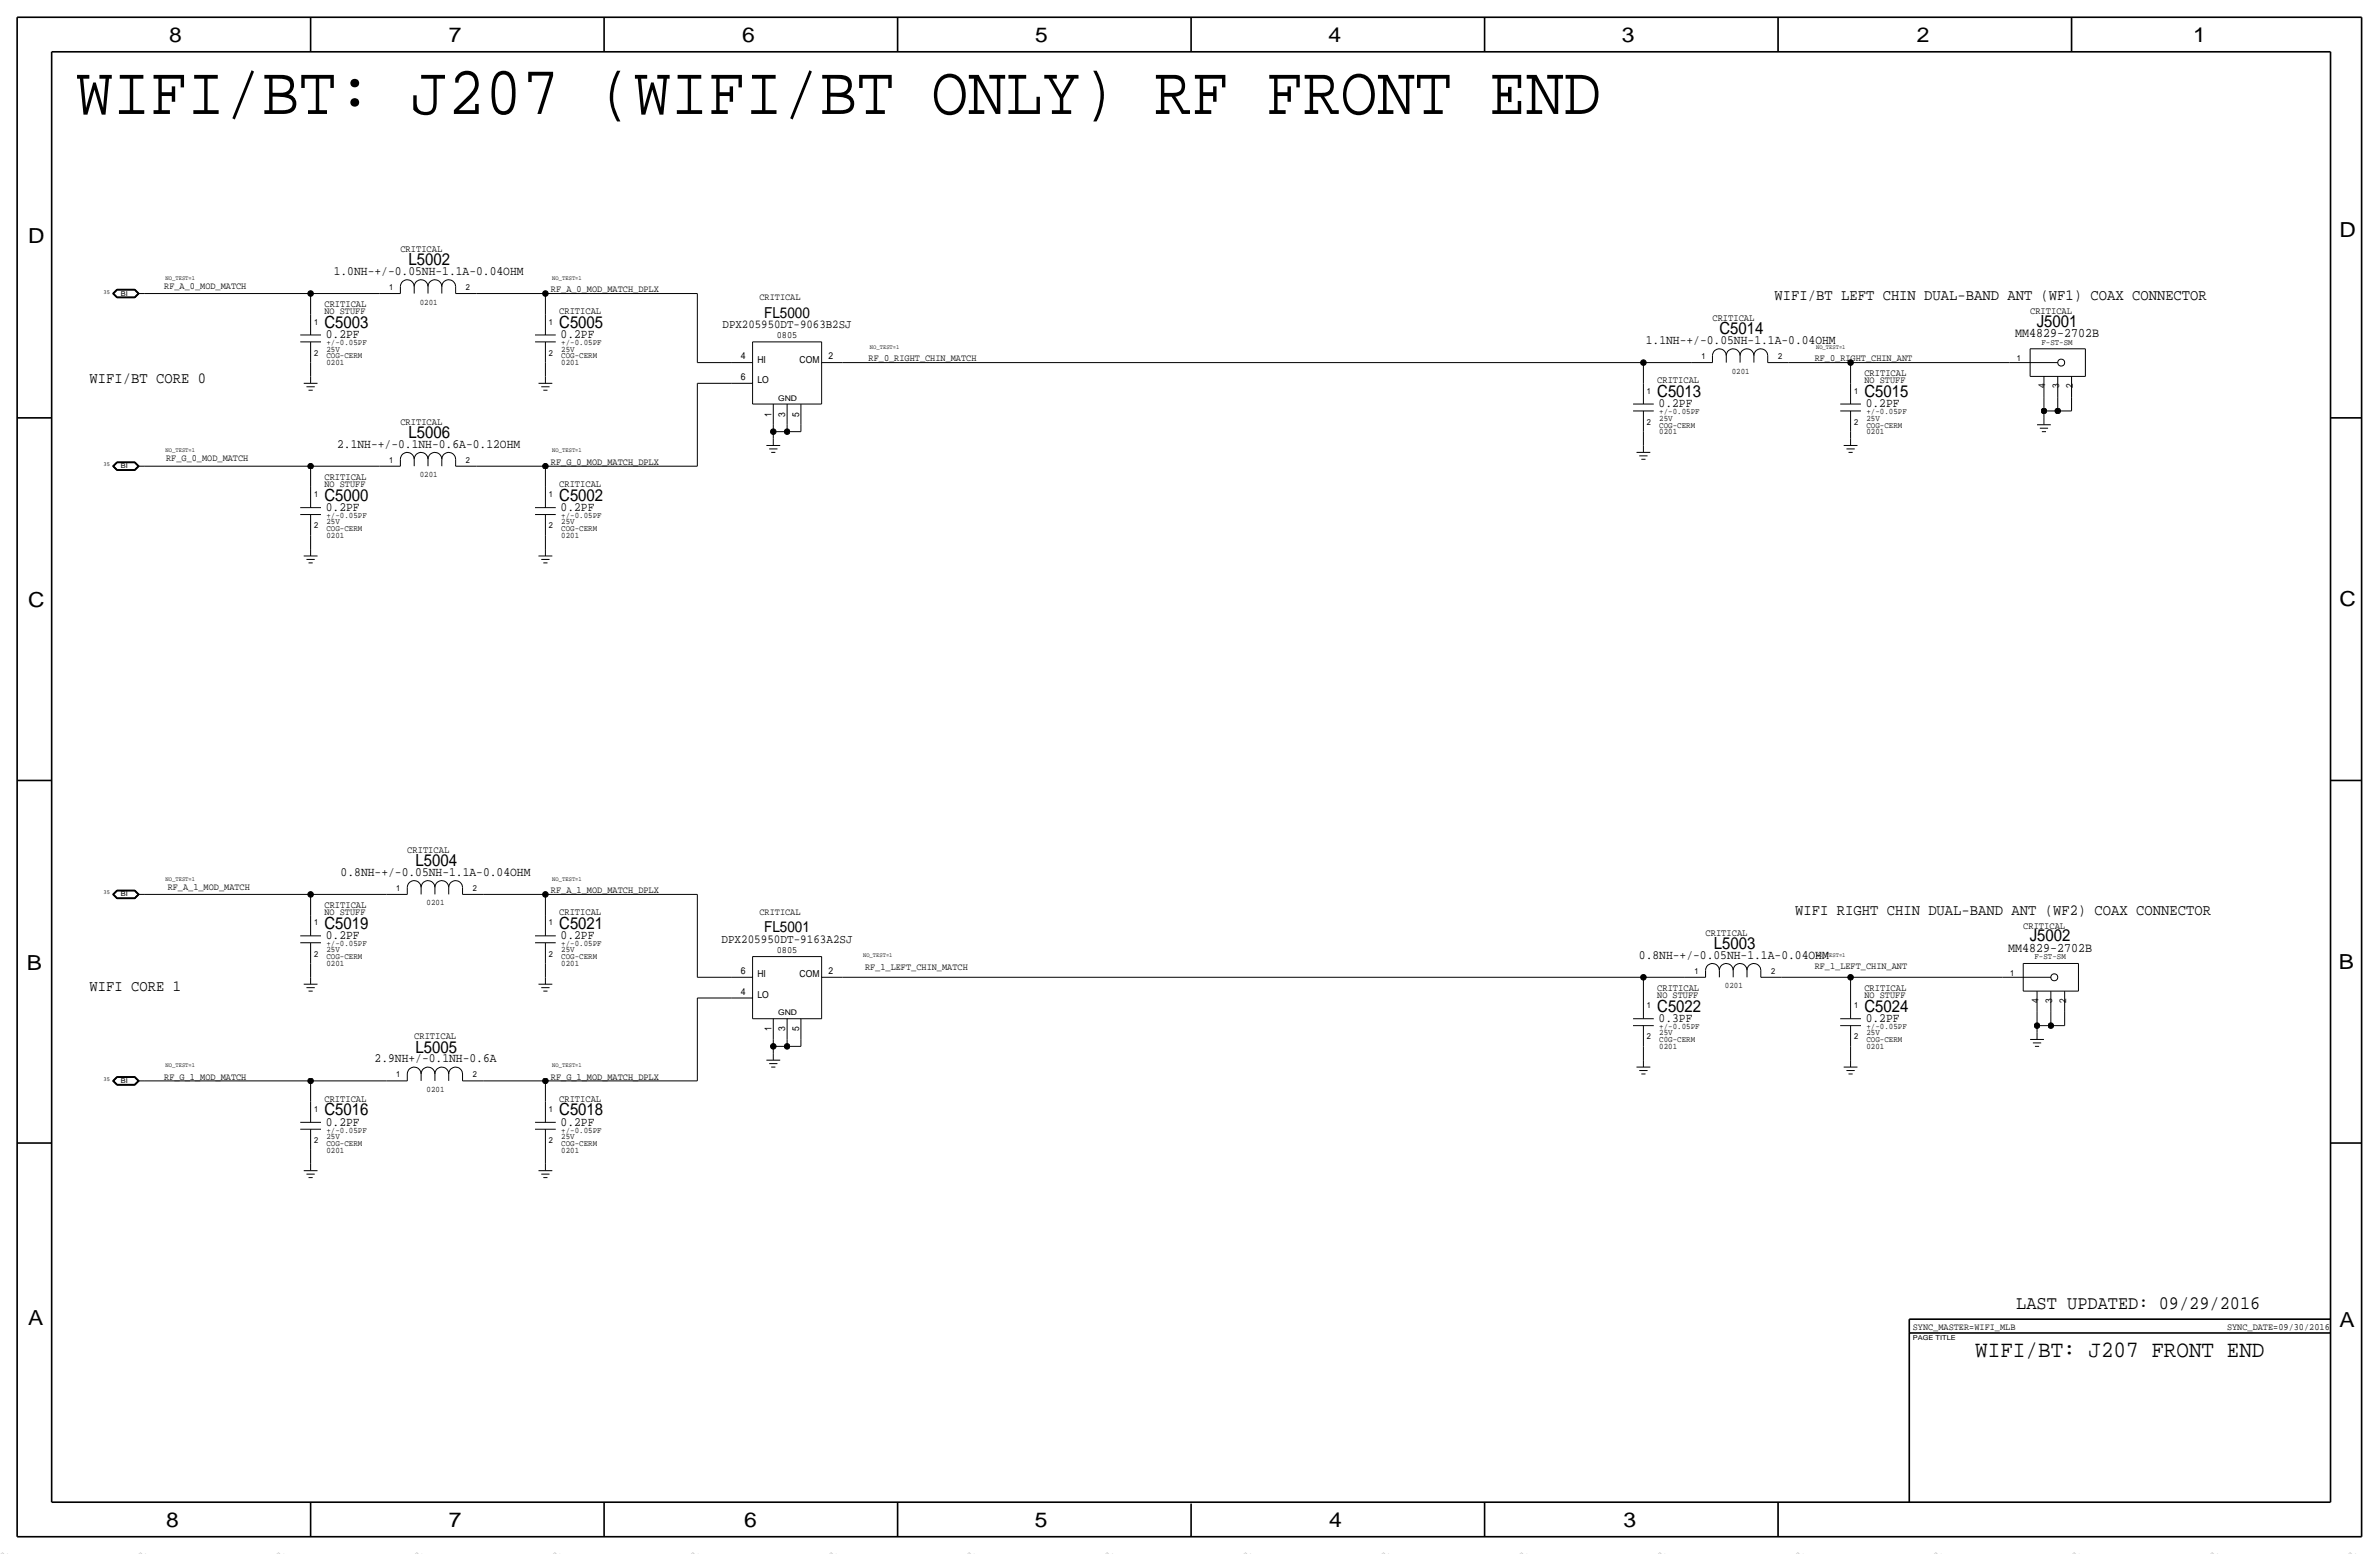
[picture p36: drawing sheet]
<svg xmlns="http://www.w3.org/2000/svg" width="875mm" height="572mm" viewBox="0 0 875 572" stroke-linecap="round" stroke-linejoin="round" font-family="sans-serif">
<defs><g id="words">
<text font-size="25.6" x="27.9" y="41.9">WIFI/BT: J207 (WIFI/BT ONLY) RF FRONT END</text>
<text font-size="8.6" x="726.5" y="499.1">WIFI/BT: J207 FRONT END</text>
<g font-size="7.6">
<text x="62.2" y="15.5">8</text>
<text x="165" y="15.5">7</text>
<text x="273" y="15.5">6</text>
<text x="380.7" y="15.5">5</text>
<text x="488.6" y="15.5">4</text>
<text x="596.6" y="15.5">3</text>
<text x="705.1" y="15.5">2</text>
<text x="806.7" y="15.5">1</text>
<text x="10.4" y="89.4">D</text>
<text x="860.5" y="87.1">D</text>
<text x="10.4" y="223.3">C</text>
<text x="860.5" y="222.8">C</text>
<text x="9.8" y="356.6">B</text>
<text x="860.2" y="356.4">B</text>
<text x="10.4" y="487.4">A</text>
<text x="860.5" y="488.2">A</text>
<text x="61.2" y="561.6">8</text>
<text x="165" y="561.6">7</text>
<text x="273.8" y="561.6">6</text>
<text x="380.7" y="561.6">5</text>
<text x="488.9" y="561.6">4</text>
<text x="597.1" y="561.6">3</text>
</g>
<text font-size="7" x="741.6" y="481.3">LAST UPDATED: 09/29/2016</text>
<g font-size="6.2">
<text x="150.3" y="97.5">L5002</text>
<text x="119.3" y="120.7">C5003</text>
<text x="205.7" y="120.7">C5005</text>
<text x="632.4" y="122.9">C5014</text>
<text x="749.1" y="120.1">J5001</text>
<text x="609.5" y="146.1">C5013</text>
<text x="685.7" y="146.1">C5015</text>
<text x="150.3" y="161">L5006</text>
<text x="119.3" y="184.2">C5000</text>
<text x="205.7" y="184.2">C5002</text>
<text x="152.8" y="318.5">L5004</text>
<text x="119.3" y="341.6">C5019</text>
<text x="205.7" y="341.6">C5021</text>
<text x="746.6" y="346.2">J5002</text>
<text x="630.4" y="349">L5003</text>
<text x="609.5" y="372.1">C5022</text>
<text x="685.7" y="372.1">C5024</text>
<text x="152.8" y="387.1">L5005</text>
<text x="119.3" y="410.2">C5016</text>
<text x="205.7" y="410.2">C5018</text>
</g>
<g font-size="5.7">
<text x="652.7" y="110.5">WIFI/BT LEFT CHIN DUAL-BAND ANT (WF1) COAX CONNECTOR</text>
<text x="33" y="141">WIFI/BT CORE 0</text>
<text x="660.3" y="336.5">WIFI RIGHT CHIN DUAL-BAND ANT (WF2) COAX CONNECTOR</text>
<text x="33" y="364.5">WIFI CORE 1</text>
</g>
<g font-size="5.6">
<text x="281.1" y="116.8">FL5000</text>
<text x="281.1" y="342.9">FL5001</text>
</g>
<g font-size="4.8">
<text x="741.2" y="124">MM4829-2702B</text>
<text x="738.6" y="350">MM4829-2702B</text>
</g>
<g font-size="4.7">
<text x="122.8" y="101.1">1.0NH-+/-0.05NH-1.1A-0.04OHM</text>
<text x="119.8" y="124.5">0.2PF</text>
<text x="206.2" y="124.5">0.2PF</text>
<text x="605.4" y="126.5">1.1NH-+/-0.05NH-1.1A-0.04OHM</text>
<text x="610.1" y="149.9">0.2PF</text>
<text x="686.3" y="149.9">0.2PF</text>
<text x="124" y="164.6">2.1NH-+/-0.1NH-0.6A-0.12OHM</text>
<text x="119.8" y="188">0.2PF</text>
<text x="206.2" y="188">0.2PF</text>
<text x="125.3" y="322.1">0.8NH-+/-0.05NH-1.1A-0.04OHM</text>
<text x="119.8" y="345.4">0.2PF</text>
<text x="206.2" y="345.4">0.2PF</text>
<text x="602.8" y="352.6">0.8NH-+/-0.05NH-1.1A-0.04OHM</text>
<text x="610.1" y="375.9">0.3PF</text>
<text x="686.3" y="375.9">0.2PF</text>
<text x="137.8" y="390.7">2.9NH+/-0.1NH-0.6A</text>
<text x="119.8" y="414">0.2PF</text>
<text x="206.2" y="414">0.2PF</text>
</g>
<text font-size="4.5" x="265.4" y="346.7">DPX205950DT-9163A2SJ</text>
<text font-size="4.4" x="265.8" y="120.6">DPX205950DT-9063B2SJ</text>
<g font-size="3.6">
<text x="147.3" y="92.7">CRITICAL</text>
<text x="119.3" y="113">CRITICAL</text>
<text x="205.7" y="115.6">CRITICAL</text>
<text x="629.9" y="118.1">CRITICAL</text>
<text x="746.7" y="115.6">CRITICAL</text>
<text x="609.5" y="141">CRITICAL</text>
<text x="685.7" y="138.4">CRITICAL</text>
<text x="147.3" y="156.2">CRITICAL</text>
<text x="119.3" y="176.5">CRITICAL</text>
<text x="205.7" y="179.1">CRITICAL</text>
<text x="149.8" y="313.7">CRITICAL</text>
<text x="119.3" y="334">CRITICAL</text>
<text x="205.7" y="336.6">CRITICAL</text>
<text x="744.2" y="341.6">CRITICAL</text>
<text x="627.3" y="344.2">CRITICAL</text>
<text x="609.5" y="364.5">CRITICAL</text>
<text x="685.7" y="364.5">CRITICAL</text>
<text x="152.3" y="382.3">CRITICAL</text>
<text x="119.3" y="405.1">CRITICAL</text>
<text x="205.7" y="405.1">CRITICAL</text>
</g>
<g font-size="3.5">
<text x="60.4" y="106.2">RF_A_0_MOD_MATCH</text>
<text x="202.6" y="107.4">RF_A_0_MOD_MATCH_DPLX</text>
<text x="279.3" y="110.5">CRITICAL</text>
<text x="119.3" y="115.6">NO STUFF</text>
<text x="285.7" y="124.5">0805</text>
<text x="272.5" y="132.1">4</text>
<text x="278.6" y="133.4">HI</text>
<text x="294.1" y="133.4">COM</text>
<text x="304.7" y="132.1">2</text>
<text x="319.5" y="132.8">RF_0_RIGHT_CHIN_MATCH</text>
<text x="667.5" y="132.8">RF_0_RIGHT_CHIN_ANT</text>
<text x="272.5" y="139.7">6</text>
<text x="278.6" y="141">LO</text>
<text x="685.7" y="141">NO STUFF</text>
<text x="752.3" y="142.7" transform="rotate(-90 752.3 142.7)">4</text>
<text x="757.4" y="142.7" transform="rotate(-90 757.4 142.7)">3</text>
<text x="762.5" y="142.7" transform="rotate(-90 762.5 142.7)">2</text>
<text x="283.8" y="153.2" transform="rotate(-90 283.8 153.2)">1</text>
<text x="288.8" y="153.2" transform="rotate(-90 288.8 153.2)">3</text>
<text x="293.9" y="153.2" transform="rotate(-90 293.9 153.2)">5</text>
<text x="61.1" y="169.7">RF_G_0_MOD_MATCH</text>
<text x="202.6" y="170.9">RF_G_0_MOD_MATCH_DPLX</text>
<text x="119.3" y="179.1">NO STUFF</text>
<text x="61.7" y="327.2">RF_A_1_MOD_MATCH</text>
<text x="202.6" y="328.4">RF_A_1_MOD_MATCH_DPLX</text>
<text x="119.3" y="336.6">NO STUFF</text>
<text x="279.3" y="336.6">CRITICAL</text>
<text x="285.7" y="350.5">0805</text>
<text x="272.5" y="358.1">6</text>
<text x="278.6" y="359.4">HI</text>
<text x="294.1" y="359.4">COM</text>
<text x="304.7" y="358.1">2</text>
<text x="318.2" y="356.9">RF_1_LEFT_CHIN_MATCH</text>
<text x="667.5" y="356.4">RF_1_LEFT_CHIN_ANT</text>
<text x="272.5" y="365.8">4</text>
<text x="278.6" y="367">LO</text>
<text x="609.5" y="367">NO STUFF</text>
<text x="685.7" y="367">NO STUFF</text>
<text x="749.8" y="368.7" transform="rotate(-90 749.8 368.7)">4</text>
<text x="754.8" y="368.7" transform="rotate(-90 754.8 368.7)">3</text>
<text x="759.9" y="368.7" transform="rotate(-90 759.9 368.7)">2</text>
<text x="283.8" y="379.2" transform="rotate(-90 283.8 379.2)">1</text>
<text x="288.8" y="379.2" transform="rotate(-90 288.8 379.2)">3</text>
<text x="293.9" y="379.2" transform="rotate(-90 293.9 379.2)">5</text>
<text x="60.4" y="397">RF_G_1_MOD_MATCH</text>
<text x="202.6" y="397">RF_G_1_MOD_MATCH_DPLX</text>
<text x="703.5" y="489">SYNC_MASTER=WIFI_MLB</text>
<text x="819.1" y="489">SYNC_DATE=09/30/2016</text>
</g>
<g font-size="3.1">
<text x="143.2" y="106.7">1</text>
<text x="171.4" y="106.7">2</text>
<text x="154.4" y="112">0201</text>
<text x="115.5" y="119.4">1</text>
<text x="201.9" y="119.4">1</text>
<text x="115.5" y="130.8">2</text>
<text x="120.1" y="131.8">COG-CERM</text>
<text x="120.1" y="127">+/-0.05PF</text>
<text x="120.1" y="129.3">25V</text>
<text x="201.9" y="130.8">2</text>
<text x="206.5" y="127">+/-0.05PF</text>
<text x="206.5" y="129.3">25V</text>
<text x="206.5" y="131.8">COG-CERM</text>
<text x="750.8" y="126.7">F-ST-SM</text>
<text x="120.1" y="134.4">0201</text>
<text x="206.5" y="134.4">0201</text>
<text x="625.8" y="132.1">1</text>
<text x="637" y="137.4">0201</text>
<text x="654" y="132.1">2</text>
<text x="741.9" y="132.8">1</text>
<text x="605.7" y="144.8">1</text>
<text x="681.9" y="144.8">1</text>
<text x="610.3" y="154.7">25V</text>
<text x="610.3" y="152.4">+/-0.05PF</text>
<text x="686.5" y="154.7">25V</text>
<text x="686.5" y="152.4">+/-0.05PF</text>
<text x="605.7" y="156.2">2</text>
<text x="610.3" y="157.2">COG-CERM</text>
<text x="610.3" y="159.8">0201</text>
<text x="681.9" y="156.2">2</text>
<text x="686.5" y="159.8">0201</text>
<text x="686.5" y="157.2">COG-CERM</text>
<text x="143.2" y="170.2">1</text>
<text x="171.4" y="170.2">2</text>
<text x="154.4" y="175.5">0201</text>
<text x="115.5" y="182.9">1</text>
<text x="201.9" y="182.9">1</text>
<text x="120.1" y="190.5">+/-0.05PF</text>
<text x="206.5" y="190.5">+/-0.05PF</text>
<text x="115.5" y="194.3">2</text>
<text x="120.1" y="195.3">COG-CERM</text>
<text x="120.1" y="192.8">25V</text>
<text x="120.1" y="197.9">0201</text>
<text x="201.9" y="194.3">2</text>
<text x="206.5" y="195.3">COG-CERM</text>
<text x="206.5" y="197.9">0201</text>
<text x="206.5" y="192.8">25V</text>
<text x="145.7" y="327.7">1</text>
<text x="173.9" y="327.7">2</text>
<text x="156.9" y="333">0201</text>
<text x="115.5" y="340.4">1</text>
<text x="201.9" y="340.4">1</text>
<text x="120.1" y="348">+/-0.05PF</text>
<text x="206.5" y="348">+/-0.05PF</text>
<text x="115.5" y="351.8">2</text>
<text x="120.1" y="350.3">25V</text>
<text x="120.1" y="352.8">COG-CERM</text>
<text x="201.9" y="351.8">2</text>
<text x="206.5" y="350.3">25V</text>
<text x="206.5" y="352.8">COG-CERM</text>
<text x="748.3" y="352.8">F-ST-SM</text>
<text x="120.1" y="355.3">0201</text>
<text x="206.5" y="355.3">0201</text>
<text x="623.3" y="358.1">1</text>
<text x="651.5" y="358.1">2</text>
<text x="739.3" y="358.9">1</text>
<text x="634.4" y="363.5">0201</text>
<text x="605.7" y="370.8">1</text>
<text x="681.9" y="370.8">1</text>
<text x="605.7" y="382.3">2</text>
<text x="610.3" y="378.5">+/-0.05PF</text>
<text x="610.3" y="380.7">25V</text>
<text x="610.3" y="383.3">C0G-CERM</text>
<text x="681.9" y="382.3">2</text>
<text x="686.5" y="378.5">+/-0.05PF</text>
<text x="686.5" y="380.7">25V</text>
<text x="686.5" y="383.3">COG-CERM</text>
<text x="610.3" y="385.8">0201</text>
<text x="686.5" y="385.8">0201</text>
<text x="145.7" y="396.2">1</text>
<text x="156.9" y="401.6">0201</text>
<text x="173.9" y="396.2">2</text>
<text x="115.5" y="408.9">1</text>
<text x="201.9" y="408.9">1</text>
<text x="120.1" y="418.8">25V</text>
<text x="120.1" y="416.6">+/-0.05PF</text>
<text x="206.5" y="416.6">+/-0.05PF</text>
<text x="206.5" y="418.8">25V</text>
<text x="115.5" y="420.4">2</text>
<text x="120.1" y="423.9">0201</text>
<text x="120.1" y="421.4">COG-CERM</text>
<text x="201.9" y="420.4">2</text>
<text x="206.5" y="421.4">COG-CERM</text>
<text x="206.5" y="423.9">0201</text>
</g>
<g font-size="2.9">
<text x="286.2" y="147.4">GND</text>
<text x="286.2" y="373.4">GND</text>
</g>
<g font-size="2.8" fill="#b6b6b4">
<text x="0" y="571.5" transform="rotate(45 0 571.5)">=</text>
<text x="50.8" y="571.5" transform="rotate(45 50.8 571.5)">=</text>
<text x="101.6" y="571.5" transform="rotate(45 101.6 571.5)">=</text>
<text x="152.4" y="571.5" transform="rotate(45 152.4 571.5)">=</text>
<text x="203.2" y="571.5" transform="rotate(45 203.2 571.5)">=</text>
<text x="254" y="571.5" transform="rotate(45 254 571.5)">=</text>
<text x="457.2" y="571.5" transform="rotate(45 457.2 571.5)">=</text>
<text x="508" y="571.5" transform="rotate(45 508 571.5)">=</text>
<text x="558.8" y="571.5" transform="rotate(45 558.8 571.5)">=</text>
<text x="609.6" y="571.5" transform="rotate(45 609.6 571.5)">=</text>
<text x="660.4" y="571.5" transform="rotate(45 660.4 571.5)">=</text>
<text x="711.2" y="571.5" transform="rotate(45 711.2 571.5)">=</text>
</g>
<g font-size="2.5">
<text x="44.4" y="108.7">BI</text>
<text x="44.4" y="172.2">BI</text>
<text x="44.4" y="329.7">BI</text>
<text x="44.4" y="398.3">BI</text>
<text x="703.5" y="492.8">PAGE TITLE</text>
</g>
<g font-size="2.3">
<text x="38.1" y="108">35</text>
<text x="60.9" y="102.9">NO_TEST=1</text>
<text x="203.1" y="102.9">NO_TEST=1</text>
<text x="320" y="128.3">NO_TEST=1</text>
<text x="668" y="128.3">NO_TEST=1</text>
<text x="60.9" y="166.4">NO_TEST=1</text>
<text x="203.1" y="166.4">NO_TEST=1</text>
<text x="38.1" y="171.5">35</text>
<text x="60.9" y="323.8">NO_TEST=1</text>
<text x="203.1" y="323.8">NO_TEST=1</text>
<text x="38.1" y="328.9">35</text>
<text x="317.4" y="351.8">NO_TEST=1</text>
<text x="668" y="351.8">NO_TEST=1</text>
<text x="60.9" y="392.4">NO_TEST=1</text>
<text x="203.1" y="392.4">NO_TEST=1</text>
<text x="38.1" y="397.5">35</text>
</g>
</g></defs>
<g fill="none" stroke="#000" stroke-width=".37">
<path d="M41.4 107.9l1.6 1.6zM41.4 108l1.6-1.6zM41.6 108l1.4-1.5zM41.6 108l1.4 1.4zM41.7 108l1.4-1.4zM41.7 108l1.4 1.3zM41.9 107.9l1.2 1.3zM43 109.5h6.6zM43 106.4h6.6zM43 109.4h6.6zM43 106.5h6.6zM43.1 106.6h6.4z"/>
<path d="M43.1 109.3h6.4zM43.1 109.2h6.4zM43.1 106.7h6.4zM43.1 106.7l-1.2 1.3zM49.5 109.2l1.2-1.3zM49.5 106.7l1.2 1.3zM49.5 109.3l1.4-1.3zM49.5 106.6l1.4 1.4zM49.6 106.5l1.5 1.5zM49.6 109.4l1.5-1.4zM49.6 106.4l1.6 1.6zM49.6 109.5l1.6-1.6z"/>
<path d="M50.7 108h2.6zM53.3 108h60.9zM114.2 115.6v7.6zM114.2 108h25.4zM114.2 108v7.6zM139.6 108h7.7zM147.3 105.4a2.54 2.54 0 0 1 2.5-2.5 2.54 2.54 0 0 1 2.5 2.5 2.54 2.54 0 0 1 2.6-2.5 2.54 2.54 0 0 1 2.5 2.5 2.54 2.54 0 0 1 2.6-2.5 2.54 2.54 0 0 1 2.5 2.5 2.54 2.54 0 0 1 2.5-2.5 2.54 2.54 0 0 1 2.6 2.5M147.3 105.4v2.6zM152.3 105.4v2.6zM157.4 105.4v2.6zM162.5 105.4v2.6zM167.6 105.4v2.6z"/>
<path d="M167.6 108h7.6zM175.2 108h25.4zM200.6 108h55.9zM200.6 108v7.6zM200.6 115.6v7.6zM256.5 108v25.4zM110.4 123.2h7.7zM110.4 125.7h7.7zM114.2 125.7v7.7zM114.2 133.4v5zM114.2 138.4v2.6zM196.8 125.7h7.6z"/>
<path d="M196.8 123.2h7.6zM200.6 133.4v5zM200.6 125.7v7.7zM200.6 138.4v2.6zM256.5 133.4h12.7zM269.2 133.4h7.6zM276.8 125.7h25.4zM276.8 125.7v22.9zM302.2 133.4h7.6zM302.2 125.7v22.9zM309.8 133.4h294.7zM604.5 133.3v7.7z"/>
<path d="M604.5 133.4h17.8zM622.3 133.4h7.6zM629.9 130.8v2.6zM629.9 130.8a2.54 2.54 0 0 1 2.5-2.5 2.54 2.54 0 0 1 2.6 2.5 2.54 2.54 0 0 1 2.5-2.5 2.54 2.54 0 0 1 2.5 2.5 2.54 2.54 0 0 1 2.6-2.5 2.54 2.54 0 0 1 2.5 2.5 2.54 2.54 0 0 1 2.6-2.5 2.54 2.54 0 0 1 2.5 2.5M635 130.8v2.6zM640 130.8v2.6zM645.1 130.8v2.6zM650.2 133.4h7.6zM650.2 130.8v2.6zM657.8 133.4h22.9zM680.7 133.4h58.4zM680.7 133.3v7.7z"/>
<path d="M739.1 133.4h17.8zM746.7 138.4h20.3zM746.7 128.3v10.1zM746.7 128.3h20.3zM751.8 138.4v7.7zM756.9 138.4v7.7zM762 138.4v7.7zM767 128.3v10.1zM111.7 141h5.1zM112.7 142.2h3.1zM113.5 143.5h1.5zM198.1 141h5z"/>
<path d="M199.1 142.2h3zM199.8 143.5h1.6zM256.5 141v30.5zM256.5 141h12.7zM269.2 141h7.6zM276.8 148.6h25.4zM284.4 158.8h5.1zM284.4 158.7v2.6zM284.4 156.2v2.6zM284.4 148.6v7.6zM289.5 156.2v2.6zM289.5 148.6v7.6z"/>
<path d="M289.5 158.8h5.1zM294.6 156.2v2.6zM294.6 148.6v7.6zM600.7 151.1h7.6zM600.7 148.6h7.6zM604.5 158.8v5zM604.5 141v7.6zM604.5 151.1v7.7zM676.9 151.1h7.6zM676.9 148.6h7.6zM680.7 158.8v2.5zM680.7 141v7.6z"/>
<path d="M680.7 151.1v7.7zM749.3 156.2h5zM750.3 157.5h3zM751 158.8h1.6zM751.8 151.1h5.1zM751.8 151.1v2.6zM751.8 146.1v5zM751.8 153.7v2.5zM756.9 146.1v5zM756.9 151.1h5.1zM762 146.1v5zM41.4 171.4l1.6 1.6z"/>
<path d="M41.6 171.5l1.4-1.5zM41.6 171.5l1.4 1.4zM41.7 171.5l1.4-1.4zM41.7 171.5l1.4 1.3zM41.9 171.4l1.2 1.3zM43 173h6.6zM43 169.9l-1.6 1.6zM43 169.9h6.6zM43 172.9h6.6zM43 170h6.6zM43.1 170.1h6.4zM43.1 172.8h6.4z"/>
<path d="M43.1 172.7h6.4zM43.1 170.2h6.4zM43.1 170.2l-1.2 1.3zM49.5 172.7l1.2-1.3zM49.5 170.2l1.2 1.3zM49.5 172.8l1.4-1.3zM49.5 170.1l1.4 1.4zM49.6 170l1.5 1.5zM49.6 172.9l1.5-1.4zM49.6 169.9l1.6 1.6zM50.7 171.5h2.6zM51.2 171.4l-1.6 1.6z"/>
<path d="M53.3 171.5h60.9zM114.2 171.5h25.4zM114.2 171.5v7.6zM114.2 179.1v7.6zM139.6 171.5h7.7zM147.3 168.9a2.54 2.54 0 0 1 2.5-2.5 2.54 2.54 0 0 1 2.5 2.5 2.54 2.54 0 0 1 2.6-2.5 2.54 2.54 0 0 1 2.5 2.5 2.54 2.54 0 0 1 2.6-2.5 2.54 2.54 0 0 1 2.5 2.5 2.54 2.54 0 0 1 2.5-2.5 2.54 2.54 0 0 1 2.6 2.5M147.3 168.9v2.6zM152.3 168.9v2.6zM157.4 168.9v2.6zM162.5 168.9v2.6zM167.6 168.9v2.6zM167.6 171.5h7.6z"/>
<path d="M175.2 171.5h25.4zM200.6 171.5h55.9zM200.6 171.5v7.6zM200.6 179.1v7.6zM281.9 163.8h5.1zM282.9 165.1h3.1zM283.7 166.4h1.5zM284.4 161.3v2.5zM601.9 166.4h5.1zM602.9 167.6h3.1zM603.7 168.9h1.5zM604.5 163.8v2.6z"/>
<path d="M678.1 163.8h5.1zM679.1 165.1h3.1zM679.9 166.4h1.5zM680.7 161.3v2.5zM110.4 186.7h7.7zM110.4 189.2h7.7zM114.2 196.9v5zM114.2 189.2v7.7zM196.8 189.2h7.6zM196.8 186.7h7.6zM200.6 196.9v5zM200.6 189.2v7.7z"/>
<path d="M111.7 204.5h5.1zM112.7 205.7h3.1zM113.5 207h1.5zM114.2 201.9v2.6zM198.1 204.5h5zM199.1 205.7h3zM199.8 207h1.6zM200.6 201.9v2.6zM41.4 328.9l1.6 1.6zM41.4 328.9l1.6-1.5zM41.6 328.9l1.4-1.4zM41.6 328.9l1.4 1.5z"/>
<path d="M41.7 328.9l1.4 1.4zM41.9 328.9l1.2 1.3zM41.9 328.9l1.2-1.2zM43 330.5h6.6zM43 327.4h6.6zM43 330.4h6.6zM43 327.5h6.6zM43.1 327.6h6.4zM43.1 327.6l-1.4 1.3zM43.1 330.3h6.4zM43.1 330.2h6.4zM43.1 327.7h6.4z"/>
<path d="M49.5 330.2l1.2-1.3zM49.5 327.7l1.2 1.2zM49.5 327.6l1.4 1.3zM49.6 327.5l1.5 1.4zM49.6 327.4l1.6 1.5zM50.7 328.9h2.6zM50.9 328.9l-1.4 1.4zM51.1 328.9l-1.5 1.5zM51.2 328.9l-1.6 1.6zM53.3 328.9h60.9zM114.2 336.6v7.6zM114.2 328.9h28z"/>
<path d="M114.2 328.9v7.7zM142.2 328.9h7.6zM149.8 326.4a2.54 2.54 0 0 1 2.5-2.5 2.54 2.54 0 0 1 2.6 2.5 2.54 2.54 0 0 1 2.5-2.5 2.54 2.54 0 0 1 2.6 2.5 2.54 2.54 0 0 1 2.5-2.5 2.54 2.54 0 0 1 2.5 2.5 2.54 2.54 0 0 1 2.6-2.5 2.54 2.54 0 0 1 2.5 2.5M149.8 326.4v2.5zM154.9 326.4v2.5zM160 326.4v2.5zM165 326.4v2.5zM170.1 328.9h7.6zM170.1 326.4v2.5zM177.7 328.9h22.9zM200.6 328.9h55.9zM200.6 328.9v7.7z"/>
<path d="M200.6 336.6v7.6zM256.5 328.9v30.5zM110.4 344.2h7.7zM110.4 346.7h7.7zM114.2 359.4v2.5zM114.2 354.3v5.1zM114.2 346.7v7.6zM196.8 346.7h7.6zM196.8 344.2h7.6zM200.6 359.4v2.5zM200.6 354.3v5.1zM200.6 346.7v7.6z"/>
<path d="M256.5 359.4h12.7zM269.2 359.4h7.6zM276.8 351.8h25.4zM276.8 351.8v22.9zM302.2 359.4h7.6zM302.2 351.8v22.8zM309.8 359.4h294.7zM604.5 359.4h15.2zM604.5 359.4v7.6zM619.7 359.4h7.6zM627.3 356.9v2.5zM627.3 356.9a2.54 2.54 0 0 1 2.6-2.6 2.54 2.54 0 0 1 2.5 2.6 2.54 2.54 0 0 1 2.6-2.6 2.54 2.54 0 0 1 2.5 2.6 2.54 2.54 0 0 1 2.5-2.6 2.54 2.54 0 0 1 2.6 2.6 2.54 2.54 0 0 1 2.5-2.6 2.54 2.54 0 0 1 2.6 2.6"/>
<path d="M632.4 356.9v2.5zM637.5 356.9v2.5zM642.6 356.9v2.5zM647.7 359.4h7.6zM647.7 356.9v2.5zM655.3 359.4h25.4zM680.7 359.4h55.9zM680.7 359.4v7.6zM736.6 359.4h17.7zM744.2 354.3v10.2zM744.2 354.3h20.3zM764.5 354.3v10.2z"/>
<path d="M111.7 362h5.1zM112.7 363.2h3.1zM113.5 364.5h1.5zM198.1 362h5zM199.1 363.2h3zM199.8 364.5h1.6zM256.5 367v30.5zM256.5 367h12.7zM269.2 367h7.6zM276.8 374.6h25.4zM284.4 374.6v7.7zM289.5 374.6v7.7z"/>
<path d="M294.6 374.6v7.7zM600.7 377.2h7.6zM600.7 374.6h7.6zM604.5 367v7.7zM604.5 377.2v7.6zM676.9 377.2h7.6zM676.9 374.6h7.6zM680.7 367v7.7zM680.7 377.2v7.6zM744.2 364.5h20.3zM749.3 377.2h5zM749.3 377.2v2.5z"/>
<path d="M749.3 372.1v5.1zM749.3 364.5v7.6zM749.3 379.7v2.6zM754.3 377.2h5.1zM754.3 372.1v5.1zM754.3 364.5v7.6zM759.4 372.1v5.1zM759.4 364.5v7.6zM41.4 397.5l1.6 1.6zM41.6 397.5l1.4-1.5zM41.6 397.5l1.4 1.5zM41.7 397.5l1.4 1.4z"/>
<path d="M41.9 397.5l1.2 1.3zM41.9 397.5l1.2-1.3zM43 395.9l-1.6 1.6zM43 399.1h6.6zM43 395.9h6.6zM43 399h6.6zM43 396h6.6zM43.1 396.1l-1.4 1.4zM43.1 396.1h6.4zM43.1 398.9h6.4zM43.1 398.8h6.4zM43.1 396.2h6.4z"/>
<path d="M49.5 398.8l1.2-1.3zM49.5 396.2l1.2 1.3zM49.5 396.1l1.4 1.4zM49.6 396l1.5 1.5zM49.6 399l1.5-1.5zM49.6 395.9l1.6 1.6zM50.7 397.5h2.6zM50.9 397.5l-1.4 1.4zM51.2 397.5l-1.6 1.6zM53.3 397.5h60.9zM114.2 397.5h28zM114.2 397.5v7.6z"/>
<path d="M142.2 397.5h7.6zM149.8 395a2.54 2.54 0 0 1 2.5-2.6 2.54 2.54 0 0 1 2.6 2.6 2.54 2.54 0 0 1 2.5-2.6 2.54 2.54 0 0 1 2.6 2.6 2.54 2.54 0 0 1 2.5-2.6 2.54 2.54 0 0 1 2.5 2.6 2.54 2.54 0 0 1 2.6-2.6 2.54 2.54 0 0 1 2.5 2.6M149.8 395v2.5zM154.9 395v2.5zM160 395v2.5zM165 395v2.5zM170.1 397.5h7.6zM170.1 395v2.5zM177.7 397.5h22.9zM200.6 397.5h55.9zM200.6 397.5v7.6zM281.9 389.9h5.1z"/>
<path d="M282.9 391.2h3.1zM283.7 392.4h1.5zM284.4 387.4v2.5zM284.4 384.8h5.1zM284.4 384.8v2.6zM284.4 382.3v2.5zM289.5 382.3v2.5zM289.5 384.8h5.1zM294.6 382.3v2.5zM601.9 392.4h5.1zM602.9 393.7h3.1zM603.7 395h1.5z"/>
<path d="M604.5 384.8v5.1zM604.5 389.9v2.5zM678.1 392.4h5.1zM679.1 393.7h3.1zM679.9 395h1.5zM680.7 384.8v5.1zM680.7 389.9v2.5zM746.7 382.3h5.1zM747.7 383.5h3.1zM748.5 384.8h1.5zM110.4 412.8h7.7zM110.4 415.3h7.7z"/>
<path d="M114.2 405.1v7.6zM114.2 415.3v7.6zM196.8 415.3h7.6zM196.8 412.8h7.6zM200.6 405.1v7.6zM200.6 415.3v7.6zM111.7 430.5h5.1zM112.7 431.8h3.1zM113.5 433.1h1.5zM114.2 428v2.5zM114.2 422.9v5.1zM198.1 430.5h5z"/>
<path d="M199.1 431.8h3zM199.8 433.1h1.6zM200.6 428v2.5zM200.6 422.9v5.1z"/>
<circle cx="758.1" cy="133.4" r="1.28"/>
<circle cx="755.6" cy="359.4" r="1.28"/>
</g>
<g fill="none" stroke="#000" stroke-width=".6" stroke-linecap="butt">
<path d="M6.3 6.4v558.7zM6.3 6.4h862.3zM19 19.1v533.4zM19 19.1h838.2zM114.2 6.4v12.7zM222.2 6.4v12.7zM330.1 6.4v12.7zM438.1 6.4v12.7zM546.1 6.4v12.7zM654 6.4v12.7zM762 6.4v12.7zM857.2 19.1v533.4z"/>
<path d="M868.6 6.4v558.7zM6.3 153.7h12.7zM857.2 153.7h11.4zM6.3 287h12.7zM857.2 287h11.4zM6.3 420.4h12.7zM857.2 420.4h11.4zM702.3 485.1v5.1zM702.3 485.1h154.9zM702.3 490.2v62.3zM702.3 490.2h154.9zM19 552.5h838.2z"/>
<path d="M114.2 552.4v12.7zM222.2 552.5v12.7zM330.1 552.5v12.7zM438.1 553v12.1zM546.1 552.5v12.7zM654 552.5v12.7zM6.3 565.1h862.3z"/>
</g>
<g fill="#000" stroke="#000" stroke-width=".37">
<circle cx="114.2" cy="107.9" r="1.02"/>
<circle cx="200.6" cy="107.9" r="1.02"/>
<circle cx="604.5" cy="133.3" r="1.02"/>
<circle cx="680.7" cy="133.3" r="1.02"/>
<circle cx="284.4" cy="158.7" r="1.02"/>
<circle cx="289.5" cy="158.7" r="1.02"/>
<circle cx="751.8" cy="151.1" r="1.02"/>
<circle cx="756.9" cy="151.1" r="1.02"/>
<circle cx="114.2" cy="171.4" r="1.02"/>
<circle cx="200.6" cy="171.4" r="1.02"/>
<circle cx="114.2" cy="328.9" r="1.02"/>
<circle cx="200.6" cy="328.9" r="1.02"/>
<circle cx="604.5" cy="359.4" r="1.02"/>
<circle cx="680.7" cy="359.4" r="1.02"/>
<circle cx="749.3" cy="377.2" r="1.02"/>
<circle cx="754.3" cy="377.2" r="1.02"/>
<circle cx="114.2" cy="397.5" r="1.02"/>
<circle cx="200.6" cy="397.5" r="1.02"/>
<circle cx="284.4" cy="384.8" r="1.02"/>
<circle cx="289.5" cy="384.8" r="1.02"/>
</g>
<use href="#words"/>
</svg>
